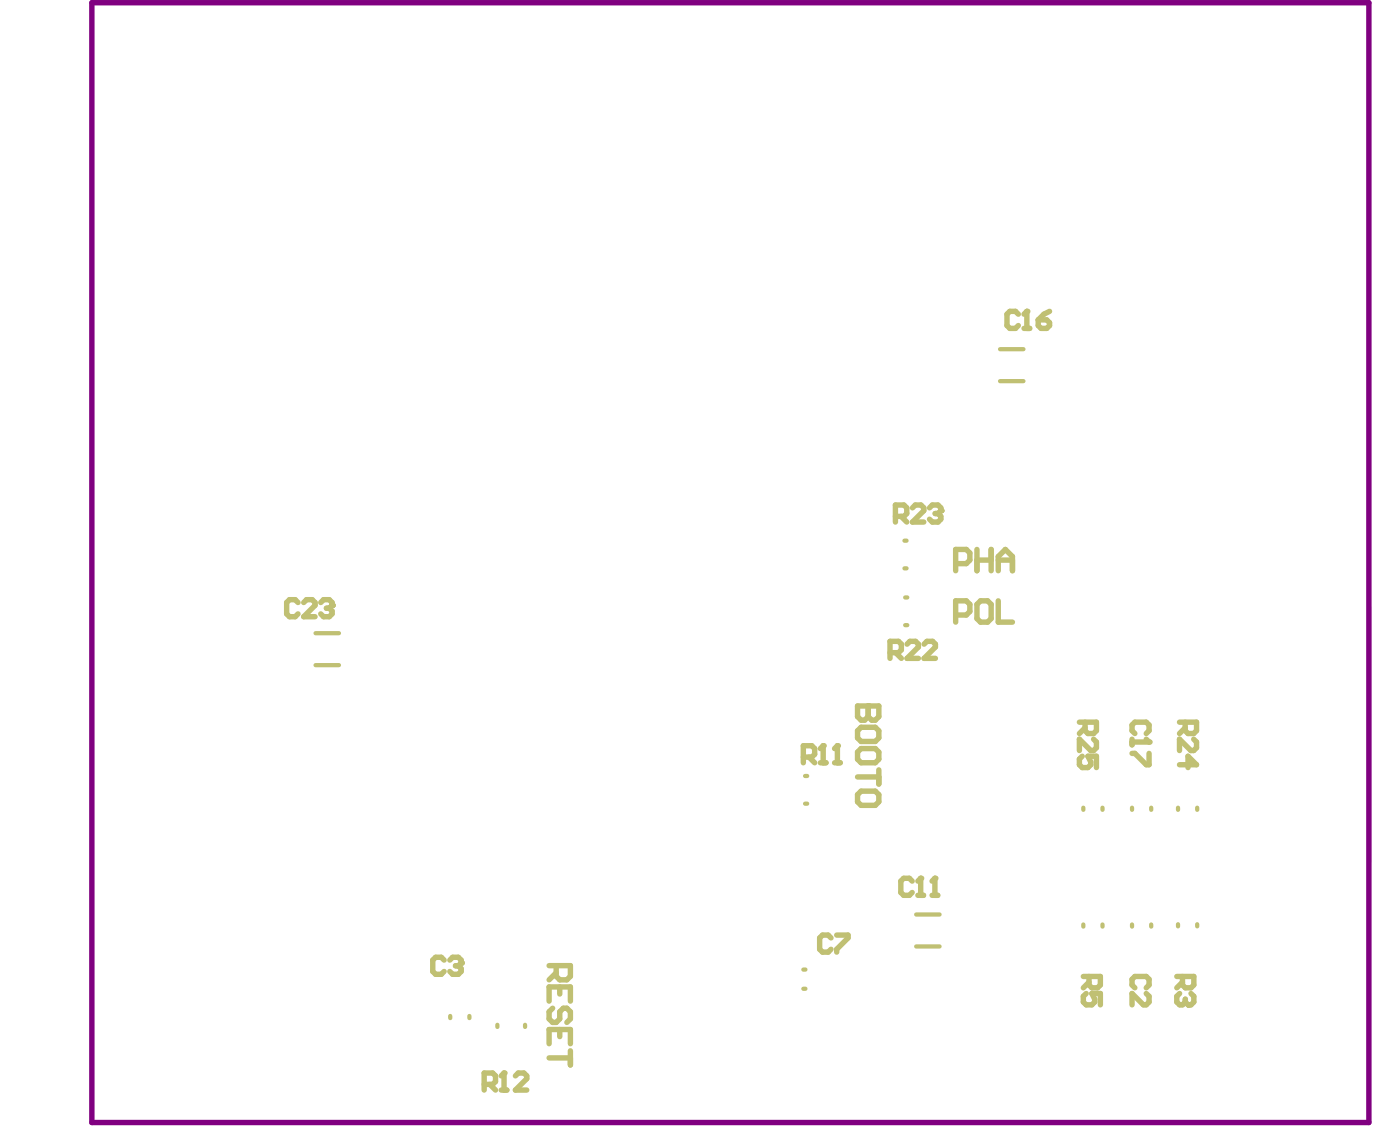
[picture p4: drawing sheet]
<svg xmlns="http://www.w3.org/2000/svg" width="219mm" height="176mm" viewBox="0 0 219 176" stroke-linecap="round" stroke-linejoin="round" font-family="sans-serif">
<path d="M214 94.7v40" fill="none" stroke="#800080" stroke-width=".33"/>
<path d="M14.4 .4h199.5v174.9h-199.5z" fill="none" stroke="#800080" stroke-width=".85"/>
<g fill="none" stroke="#c0c073" stroke-width=".67">
<path d="M156.2 59.5h3.7M156.2 54.5h3.7M49.3 98.9h3.7M141.3 88.8h.3M141.3 84.5h.3M141.4 93.3h.3M141.4 97.6h.3M49.3 103.9h3.7M125.8 125.5h.3M125.8 121.2h.3M169.2 126.2v.3M172.2 126.2v.3"/>
<path d="M176.9 126.2v.3M179.9 126.2v.3M184 126.2v.3M187 126.2v.3M70.3 158.7v.3M73.3 158.7v.3M125.5 154.4h.3M125.5 151.4h.3M143.1 147.8h3.7M143.1 142.8h3.7M169.2 144.4v.3M172.2 144.4v.3"/>
<path d="M176.9 144.4v.3M179.9 144.4v.3M184 144.4v.3M187 144.4v.3M77.7 160.1v.3M82 160.1v.3"/>
</g>
<path d="M142.6 79.3l.4-.4h.9l.4 .4v.5l-1.7 1.7h1.7M145.2 79.3l.5-.4h.8l.5 .4v.5M139.9 80.7h1.3l.5-.5v-.9l-.5-.4h-1.3v2.6M140.8 80.7l.9 .8M139 101.9h1.4l.4-.4v-.9l-.4-.4h-1.4v2.6M139.9 101.9l.9 .9M141.7 100.6l.5-.4h.8l.5 .4v.5l-1.8 1.7h1.8M144.4 100.6l.4-.4h.9l.4 .4v.5l-1.7 1.7h1.7" fill="none" stroke="#c0c073" stroke-width=".85"/>
<circle cx="147" cy="79.8" r=".42" fill="#c0c073"/>
<g fill="none" stroke="#c0c073" stroke-width=".85">
<path d="M147 79.8l-.5 .4M146.1 80.2h.4M146.5 80.2l.5 .5v.4l-.5 .4h-.8l-.5-.4M168.6 112.8h2.7v1.3l-.4 .5h-.9l-.5-.5v-1.3M169.1 118.1l-.5 .5v.9l.5 .4h.9l.4-.4v-.5l-.4-.9h1.3v1.8M169.5 113.7l-.9 .9M170.9 115.5l.4 .4v.9l-.4 .4h-.5l-1.8-1.7v1.7M176.9 115.5v.8M176.9 115.9h2.6M177.3 114.6l-.4-.5v-.9l.4-.4h1.8l.4 .4v.9l-.4 .5M169.2 152.5h2.7v1.4l-.4 .4h-.9l-.5-.4v-1.4M169.7 155.2l-.5 .4v.9l.5 .5h.9l.4-.5v-.4l-.4-.9h1.3v1.8"/>
<path d="M170.1 153.4l-.9 .9M177.3 154.3l-.4-.4v-.9l.4-.5h1.8l.4 .5v.9l-.4 .4M179.1 155.2l.4 .4v.9l-.4 .5h-.5l-1.7-1.8v1.8"/>
</g>
<circle cx="179.5" cy="115.9" r=".42" fill="#c0c073"/>
<path d="M176.9 117.7h.4l1.8 1.8h.4v-1.8M179.1 115.5l.4 .4M142.5 137.6l-.4-.4h-.9l-.5 .4v1.8l.5 .4h.9l.4-.4M143.4 139.8h.9M143.8 137.2v2.6" fill="none" stroke="#c0c073" stroke-width=".85"/>
<circle cx="143.8" cy="137.2" r=".42" fill="#c0c073"/>
<path d="M143.8 137.2l-.4 .4M145.6 139.8h.9M146.1 137.2v2.6" fill="none" stroke="#c0c073" stroke-width=".85"/>
<circle cx="146.1" cy="137.2" r=".42" fill="#c0c073"/>
<path d="M125.5 118.3h1.3l.5-.5v-.9l-.5-.4h-1.3v2.6M126.4 118.3l.9 .8M128.2 119.1h.9M128.6 116.5v2.6M146.1 137.2l-.5 .4" fill="none" stroke="#c0c073" stroke-width=".85"/>
<circle cx="128.6" cy="116.5" r=".42" fill="#c0c073"/>
<path d="M128.6 116.5l-.4 .4M130.4 119.1h.9M130.8 116.5v2.6" fill="none" stroke="#c0c073" stroke-width=".85"/>
<circle cx="130.8" cy="116.5" r=".42" fill="#c0c073"/>
<path d="M130.8 116.5l-.4 .4M69.4 150l-.5-.5h-.8l-.5 .5v1.7l.5 .5h.8l.5-.5M70.3 150l.4-.5h.9l.4 .5v.4M85.8 150.8h3.3v1.7l-.5 .6h-1.2l-.5-.6v-1.7M85.8 156.4v-2.2h3.3v2.2M86.3 157.5l-.5 .5v1.1l.5 .6h.6l.5-.6v-1.1l.6-.5h.6l.5 .5v1.1l-.5 .6M86.9 151.9l-1.1 1.2M87.4 154.2v1.1M85.8 163v-2.2h3.3v2.2M85.8 165.2h3.3M87.4 160.8v1.1M89.1 164.1v2.3" fill="none" stroke="#c0c073" stroke-width=".85"/>
<circle cx="72" cy="150.4" r=".42" fill="#c0c073"/>
<path d="M135.6 110.3v1.6l-.5 .6h-.6l-.5-.6v-1.6h3.3M71.2 150.9h.4M71.6 150.9l.4 .4v.4l-.4 .5h-.9l-.4-.5M72 150.4l-.4 .5" fill="none" stroke="#c0c073" stroke-width=".85"/>
<circle cx="135.6" cy="110.3" r=".42" fill="#c0c073"/>
<path d="M134 114.2l.5-.6h2.2l.6 .6v1.1l-.6 .5h-2.2l-.5-.5zM134 117.5l.5-.6h2.2l.6 .6v1.1l-.6 .5h-2.2l-.5-.5zM135.6 110.3v1.6l.6 .6h.5l.6-.6v-1.6M134 124.1l.5-.5h2.2l.6 .5v1.1l-.6 .6h-2.2l-.5-.6zM134 121.4h3.3M137.3 120.3v2.2M75.6 169.4h1.4l.4-.5v-.8l-.4-.5h-1.4v2.7M76.5 169.4l.9 .9M78.3 170.3h.9M78.7 167.6v2.7" fill="none" stroke="#c0c073" stroke-width=".85"/>
<circle cx="78.7" cy="167.6" r=".42" fill="#c0c073"/>
<g fill="none" stroke="#c0c073" stroke-width=".85">
<path d="M46.6 94.1l-.5-.4h-.9l-.4 .4v1.8l.4 .4h.9l.5-.4M47.4 94.1l.5-.4h.9l.4 .4v.5l-1.8 1.7h1.8M50.1 94.1l.5-.4h.8l.5 .4v.5M149.3 88h1.7l.5-.5v-1.1l-.5-.6h-1.7v3.3M152.6 85.8v3.3M152.6 87.5h2.2M154.8 85.8v3.3M156 87.5h2.2M156 89.1v-2.2l1.1-1.1 1.1 1.1v2.2M129.8 146.5l-.4-.4h-.9l-.4 .4v1.8l.4 .4h.9l.4-.4M130.7 146.1h1.8v.4l-1.8 1.8v.4M78.7 167.6l-.4 .5"/>
<path d="M80.5 168.1l.5-.5h.9l.4 .5v.4l-1.8 1.8h1.8"/>
</g>
<circle cx="51.9" cy="94.6" r=".42" fill="#c0c073"/>
<path d="M51 95h.4M51.4 95l.5 .4v.5l-.5 .4h-.8l-.5-.4M51.9 94.6l-.5 .4M183.9 152.5h2.6v1.4l-.4 .4h-.9l-.5-.4v-1.4M184.7 153.4l-.8 .9M186.1 155.2l.4 .4v.9l-.4 .5h-.5" fill="none" stroke="#c0c073" stroke-width=".85"/>
<circle cx="185.6" cy="157" r=".42" fill="#c0c073"/>
<path d="M159.1 49.1l-.4-.5h-.9l-.5 .5v1.8l.5 .4h.9l.4-.4M160 51.3h.9M160.4 48.6v2.7M184.3 112.8h2.6v1.3l-.4 .5h-.9l-.4-.5v-1.3M184.3 119.5h2.6l-1.3-1.4v1.8M185.2 113.7l-.9 .9M186.5 115.5l.4 .4v.9l-.4 .4h-.5l-1.7-1.7v1.7M184.3 155.2l-.4 .4v.9l.4 .5h.4l.5-.5M185.2 156.5l.4 .5M185.2 156.1v.4" fill="none" stroke="#c0c073" stroke-width=".85"/>
<circle cx="160.4" cy="48.6" r=".42" fill="#c0c073"/>
<path d="M160.4 48.6l-.4 .5M162.2 50h1.3l.5 .4v.5l-.5 .4h-.9l-.4-.4zM164 48.6l-.9 .5-.9 .9M149.3 96.1h1.7l.5-.6v-1.1l-.5-.5h-1.7v3.3M152.6 94.4l.6-.5h1.1l.5 .5v2.2l-.5 .6h-1.1l-.6-.6zM156 93.9v3.3h2.2" fill="none" stroke="#c0c073" stroke-width=".85"/>
</svg>
